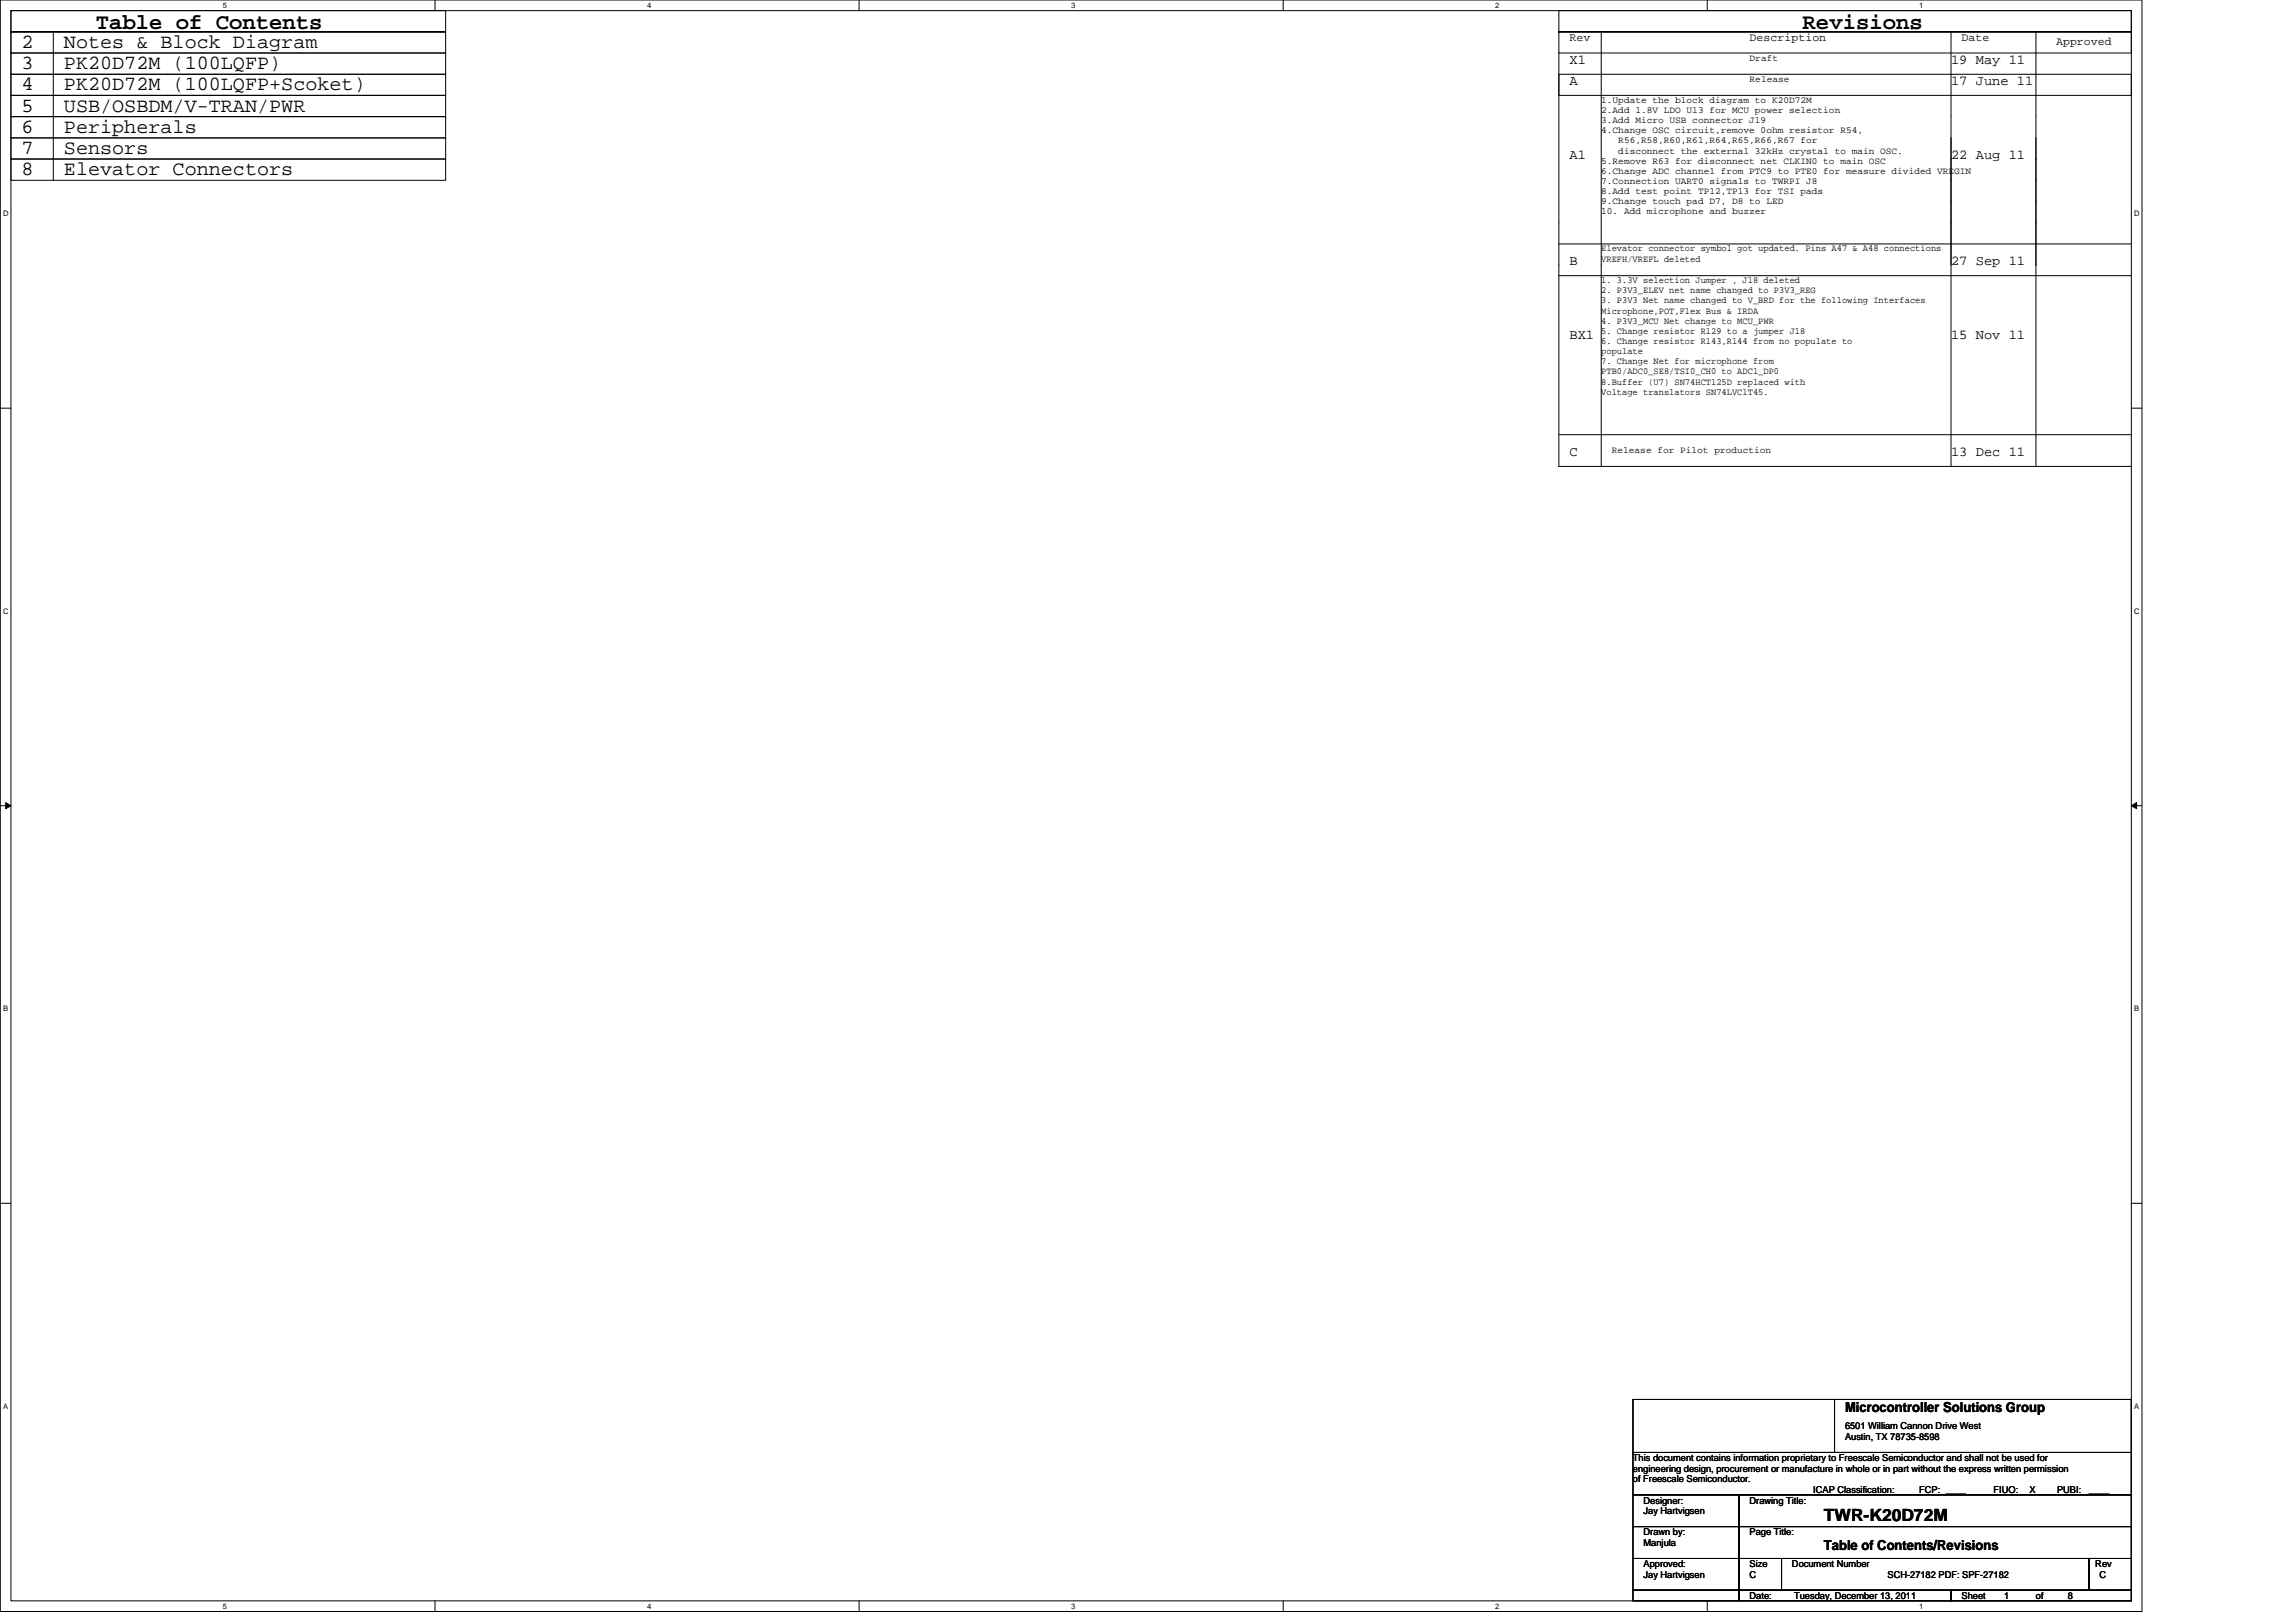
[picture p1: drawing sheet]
<svg xmlns="http://www.w3.org/2000/svg" width="297mm" height="210mm" viewBox="0 0 297 210" stroke-linecap="round" stroke-linejoin="round" font-family="sans-serif">
<defs><g id="words">
<g font-size="2.9">
<text x="12.4" y="3.8">Table of Contents</text>
<text x="233.2" y="3.8">Revisions</text>
</g>
<g font-size="2.6">
<text x="2.8" y="6.2">2</text>
<text x="2.8" y="9">3</text>
<text x="2.8" y="11.7">4</text>
<text x="8.3" y="6.2">Notes &amp; Block Diagram</text>
<text x="8.3" y="11.7">PK20D72M (100LQFP+Scoket)</text>
<text x="8.3" y="9">PK20D72M (100LQFP)</text>
<text x="2.8" y="14.4">5</text>
<text x="2.8" y="17.2">6</text>
<text x="8.3" y="14.4">USB/OSBDM/V-TRAN/PWR</text>
<text x="8.3" y="17.2">Peripherals</text>
<text x="2.8" y="19.9">7</text>
<text x="2.8" y="22.7">8</text>
<text x="8.3" y="19.9">Sensors</text>
<text x="8.3" y="22.7">Elevator Connectors</text>
</g>
<text font-size="2.2" x="236" y="196.8">TWR-K20D72M</text>
<g font-size="1.8">
<text x="203" y="8.3">X1</text>
<text x="203" y="11">A</text>
<text x="252.4" y="8.3">19 May 11</text>
<text x="252.4" y="11">17 June 11</text>
<text x="203" y="20.6">A1</text>
<text x="252.4" y="20.6">22 Aug 11</text>
<text x="203" y="34.3">B</text>
<text x="252.4" y="34.3">27 Sep 11</text>
<text x="203" y="43.9">BX1</text>
<text x="252.4" y="43.9">15 Nov 11</text>
<text x="203" y="59">C</text>
<text x="252.4" y="59">13 Dec 11</text>
<text x="238.7" y="182.7">Microcontroller Solutions Group</text>
<text x="236" y="200.5">Table of Contents/Revisions</text>
</g>
<g font-size="1.5">
<text x="203" y="5.3">Rev</text>
<text x="226.4" y="5.3">Description</text>
<text x="253.8" y="5.3">Date</text>
<text x="266" y="5.9">Approved</text>
</g>
<g font-size="1.2">
<text x="226.4" y="7.8">Draft</text>
<text x="226.4" y="10.6">Release</text>
<text x="207.2" y="13.3">1.Update the block diagram to K20D72M</text>
<text x="207.2" y="14.6">2.Add 1.8V LDO U13 for MCU power selection</text>
<text x="207.2" y="15.9">3.Add Micro USB connector J19</text>
<text x="207.2" y="17.3">4.Change OSC circuit,remove 0ohm resistor R54,</text>
<text x="207.2" y="21.2">5.Remove R63 for disconnect net CLKIN0 to main OSC</text>
<text x="207.2" y="22.5">6.Change ADC channel from PTC9 to PTE0 for measure divided VREGIN</text>
<text x="207.2" y="23.8">7.Connection UART0 signals to TWRPI J8</text>
<text x="209.4" y="18.6">R56,R58,R60,R61,R64,R65,R66,R67 for</text>
<text x="209.4" y="19.9">disconnect the external 32kHz crystal to main OSC.</text>
<text x="207.2" y="25.1">8.Add test point TP12,TP13 for TSI pads</text>
<text x="207.2" y="26.4">9.Change touch pad D7, D8 to LED</text>
<text x="207.2" y="27.7">10. Add microphone and buzzer</text>
<text x="207.2" y="32.5">Elevator connector symbol got updated. Pins A47 &amp; A48 connections</text>
<text x="207.2" y="33.8">VREFH/VREFL deleted</text>
<text x="207.2" y="36.6">1. 3.3V selection Jumper , J18 deleted</text>
<text x="207.2" y="38">2. P3V3_ELEV net name changed to P3V3_REG</text>
<text x="207.2" y="39.3">3. P3V3 Net name changed to V_BRD for the following Interfaces</text>
<text x="207.2" y="40.6">Microphone,POT,Flex Bus &amp; IRDA</text>
<text x="207.2" y="41.9">4. P3V3_MCU Net change to MCU_PWR</text>
<text x="207.2" y="43.2">5. Change resistor R129 to a jumper J18</text>
<text x="207.2" y="44.5">6. Change resistor R143,R144 from no populate to</text>
<text x="207.2" y="45.8">populate</text>
<text x="207.2" y="47.1">7. Change Net for microphone from</text>
<text x="207.2" y="48.5">PTB0/ADC0_SE8/TSI0_CH0 to ADC1_DP0</text>
<text x="207.2" y="49.8">8.Buffer (U7) SN74HCT125D replaced with</text>
<text x="207.2" y="51.1">Voltage translators SN74LVC1T45.</text>
<text x="208.5" y="58.6">Release for Pilot production</text>
<text x="238.7" y="184.9">6501 William Cannon Drive West</text>
<text x="211.3" y="189">This document contains information proprietary to Freescale Semiconductor and shall not be used for</text>
<text x="211.3" y="190.4">engineering design, procurement or manufacture in whole or in part without the express written permission</text>
<text x="211.3" y="191.8">of Freescale Semiconductor.</text>
<text x="238.7" y="186.4">Austin, TX 78735-8598</text>
<text x="212.6" y="194.5">Designer:</text>
<text x="212.6" y="195.9">Jay Hartvigsen</text>
<text x="226.4" y="194.5">Drawing Title:</text>
<text x="234.6" y="193.1">ICAP Classification:</text>
<text x="248.3" y="193.1">FCP: ____</text>
<text x="257.9" y="193.1">FIUO:</text>
<text x="262.6" y="193.1">X</text>
<text x="266.1" y="193.1">PUBI:</text>
<text x="270.3" y="193.1">____</text>
<text x="212.6" y="198.6">Drawn by:</text>
<text x="212.6" y="202.8">Approved:</text>
<text x="212.6" y="200">Manjula</text>
<text x="226.4" y="202.8">Size</text>
<text x="226.4" y="198.6">Page Title:</text>
<text x="231.8" y="202.8">Document Number</text>
<text x="271.1" y="202.8">Rev</text>
<text x="212.6" y="204.1">Jay Hartvigsen</text>
<text x="226.4" y="206.9">Date:</text>
<text x="226.4" y="204.1">C</text>
<text x="232.1" y="206.9">Tuesday, December 13, 2011</text>
<text x="244.2" y="204.1">SCH-27182 PDF: SPF-27182</text>
<text x="253.8" y="206.9">Sheet</text>
<text x="259.3" y="206.9">1</text>
<text x="263.4" y="206.9">of</text>
<text x="267.5" y="206.9">8</text>
<text x="271.6" y="204.1">C</text>
</g>
<g font-size="1">
<text x="28.8" y="1">5</text>
<text x="83.7" y="1">4</text>
<text x="138.6" y="1">3</text>
<text x="193.4" y="1">2</text>
<text x="248.3" y="1">1</text>
<text x=".4" y="28">D</text>
<text x="276.1" y="28">D</text>
<text x=".4" y="79.4">C</text>
<text x="276.1" y="79.4">C</text>
<text x=".4" y="130.9">B</text>
<text x="276.1" y="130.9">B</text>
<text x=".4" y="182.3">A</text>
<text x="276.1" y="182.3">A</text>
<text x="28.8" y="208.2">5</text>
<text x="83.7" y="208.2">4</text>
<text x="138.6" y="208.2">3</text>
<text x="193.4" y="208.2">2</text>
<text x="248.3" y="208.2">1</text>
</g>
</g></defs>
<path d="M0 0h277.1v208.5h-277.1zM1.4 1.4h274.3v205.7h-274.3z" fill="none" stroke="#000" stroke-width=".13"/>
<g fill="#fff">
<path d="M28.8 .1h.6v1.1h-.6z"/>
<path d="M28.8 207.3h.6v1.1h-.6z"/>
</g>
<path d="M56.3 0v1.4M56.3 207.1v1.4" fill="none" stroke="#000" stroke-width=".13"/>
<g fill="#fff">
<path d="M83.7 .1h.6v1.1h-.6z"/>
<path d="M83.7 207.3h.6v1.1h-.6z"/>
</g>
<path d="M111.1 0v1.4M111.1 207.1v1.4" fill="none" stroke="#000" stroke-width=".13"/>
<g fill="#fff">
<path d="M138.6 .1h.5v1.1h-.5z"/>
<path d="M138.6 207.3h.5v1.1h-.5z"/>
</g>
<path d="M166 0v1.4M166 207.1v1.4" fill="none" stroke="#000" stroke-width=".13"/>
<g fill="#fff">
<path d="M193.4 .1h.6v1.1h-.6z"/>
<path d="M193.4 207.3h.6v1.1h-.6z"/>
</g>
<path d="M220.9 0v1.4M220.9 207.1v1.4" fill="none" stroke="#000" stroke-width=".13"/>
<g fill="#fff">
<path d="M248.3 .1h.6v1.1h-.6z"/>
<path d="M248.3 207.3h.6v1.1h-.6z"/>
<path d="M.4 27.1h.7v1.1h-.7z"/>
<path d="M276.1 27.1h.7v1.1h-.7z"/>
<path d="M.4 78.5h.7v1.1h-.7z"/>
<path d="M276.1 78.5h.7v1.1h-.7z"/>
</g>
<path d="M0 52.8h1.4M275.7 52.8h1.4" fill="none" stroke="#000" stroke-width=".13"/>
<g fill="#fff">
<path d="M.4 130h.7v1.1h-.7z"/>
<path d="M276.1 130h.7v1.1h-.7z"/>
</g>
<path d="M0 104.2h1.4M275.7 104.2h1.4" fill="none" stroke="#000" stroke-width=".13"/>
<path d="M.7 103.8l.7 .4-.7 .4zM275.7 104.2l.7-.4v.8z" fill="#000" stroke="#000" stroke-width=".13"/>
<g fill="#fff">
<path d="M.4 181.4h.7v1.1h-.7z"/>
<path d="M276.1 181.4h.7v1.1h-.7z"/>
</g>
<g fill="none" stroke="#000" stroke-width=".13">
<path d="M1.4 1.4h56.3v2.7h-56.3zM1.4 4.1h56.3v2.8h-56.3zM1.4 6.9h56.3v2.7h-56.3zM1.4 9.6h56.3v2.7h-56.3zM1.4 12.3h56.3v2.8h-56.3zM1.4 17.8h56.3v2.8h-56.3zM1.4 15.1h56.3v2.7h-56.3zM6.9 4.1v19.2M201.7 1.4h74v2.7h-74zM201.7 4.1h74v2.8h-74zM201.7 9.6h74v2.7h-74zM201.7 6.9v53.4h74"/>
<path d="M207.2 4.1v56.2M252.4 4.1v56.2M263.4 4.1v56.2M1.4 20.6h56.3v2.7h-56.3zM201.7 35.7h74M201.7 31.6h74M201.7 56.2h74M0 155.7h1.4M275.7 155.7h1.4M211.3 193.4h13.7v4.1h-13.7zM211.3 197.5h13.7v4.1h-13.7zM211.3 187.9h64.4v5.5h-64.4z"/>
<path d="M211.3 181.1h64.4v6.8h-64.4zM225 193.4h50.7v4.1h-50.7zM225 197.5h50.7v4.1h-50.7zM237.3 181.1v6.8M211.3 201.6h13.7v4.1h-13.7zM211.3 205.7h13.7v1.4h-13.7zM225 205.7h27.4v1.4h-27.4zM225 201.6h5.5v4.1h-5.5zM230.5 201.6h39.8v4.1h-39.8zM252.4 205.7h23.3v1.4h-23.3zM270.3 201.6h5.4v4.1h-5.4z"/>
</g>
<use href="#words"/>
</svg>
